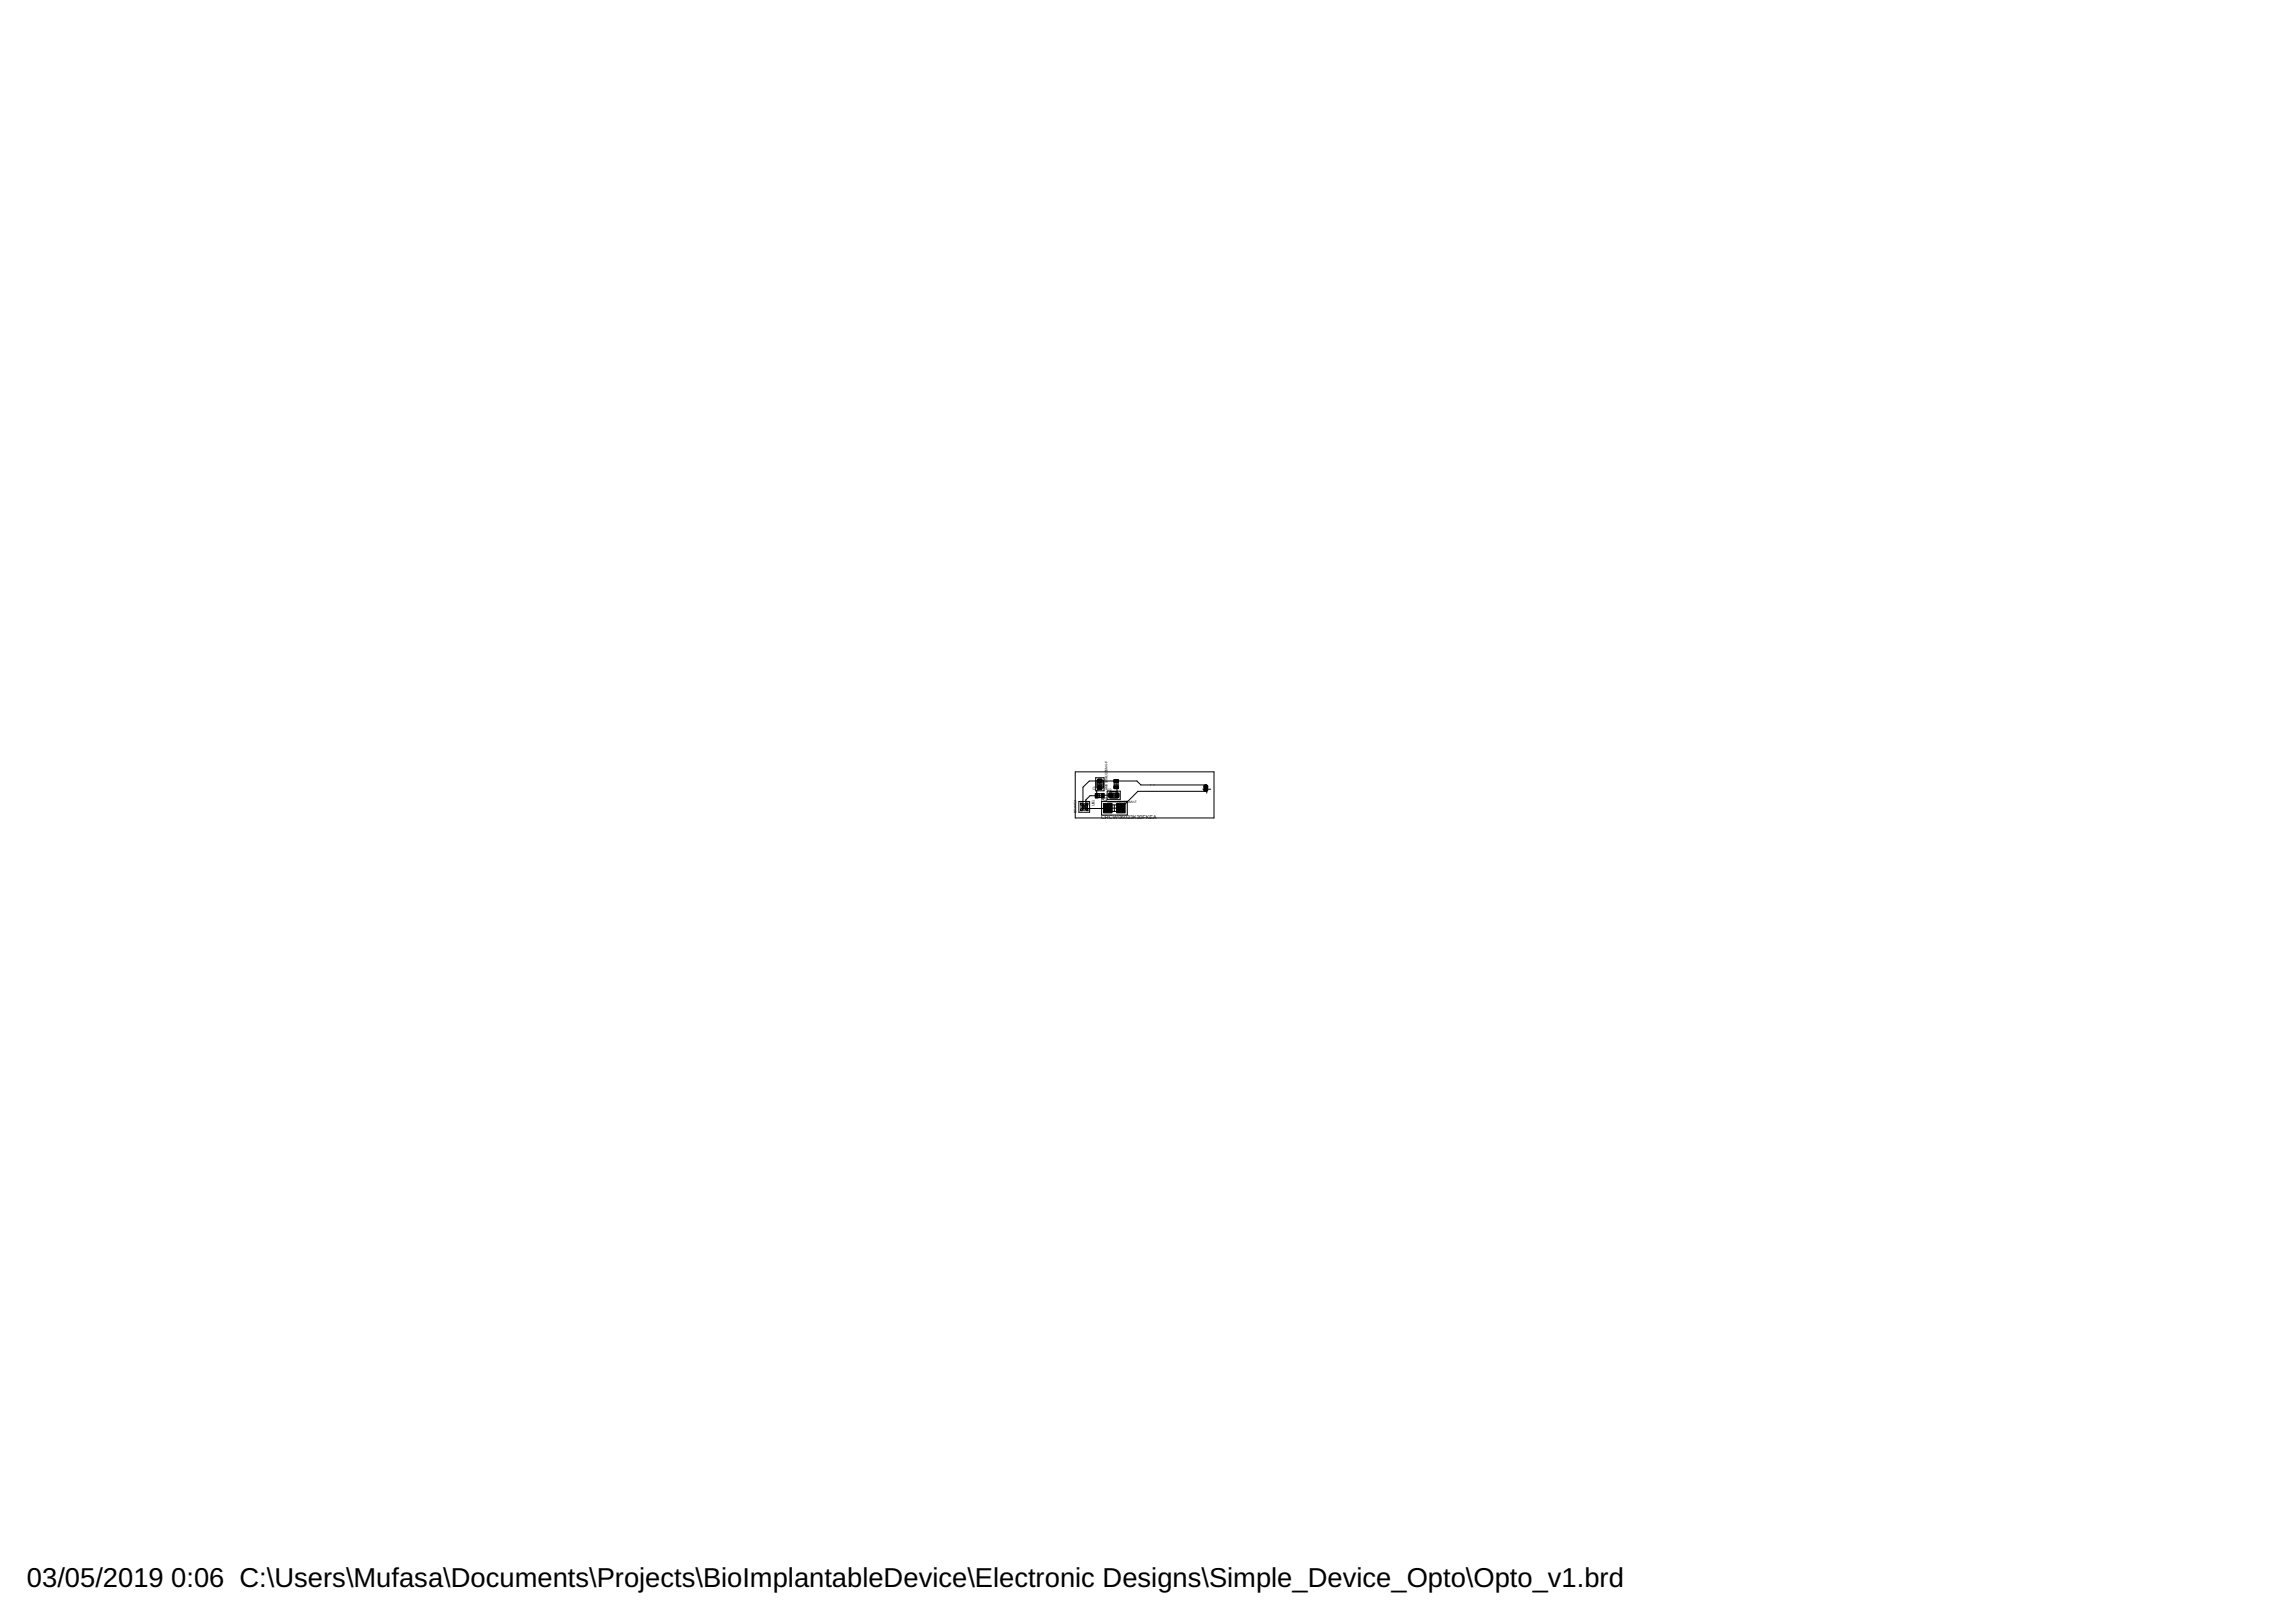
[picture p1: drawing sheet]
<svg xmlns="http://www.w3.org/2000/svg" width="297mm" height="210mm" viewBox="0 0 297 210" stroke-linecap="round" stroke-linejoin="round" font-family="sans-serif">
<defs><g id="words">
<g font-size="3.5">
<text x="3.5" y="205.4">03/05/2019</text>
<text x="22.2" y="205.4">0:06 C:\Users\Mufasa\Documents\Projects\BioImplantableDevice\Electronic Designs\Simple_Device_Opto\Opto_v1.brd</text>
</g>
<g font-size=".7">
<text x="142.4" y="103.7">R1</text>
<text x="142.4" y="106">CRCW06033K30FKEA</text>
</g>
<text font-size=".5" x="141.6" y="104.3" transform="rotate(-90 141.6 104.3)">U$1</text>
<g font-size=".4">
<text x="139.3" y="105.2" transform="rotate(-90 139.3 105.2)">BGA4C4</text>
<text x="141.7" y="102.3" transform="rotate(-90 141.7 102.3)">C1</text>
<text x="143.3" y="102.3">C2</text>
<text x="143.3" y="103.9">AMK105BJ225MV-F</text>
<text x="143.3" y="102.3" transform="rotate(-90 143.3 102.3)">AMK105BJ225MV-F</text>
</g>
</g></defs>
<g fill="#000" stroke="#000" stroke-width=".13">
<path d="M140.4 103.7l.1 .1z" fill-rule="evenodd"/>
<path d="M142 101.7h.5v.4h-.5z" fill-rule="evenodd"/>
<path d="M142 100.8h.5v.5h-.5z" fill-rule="evenodd"/>
<path d="M143.4 102.7h.5v.5h-.5z" fill-rule="evenodd"/>
<path d="M144.3 102.7h.4v.5h-.4z" fill-rule="evenodd"/>
<circle cx="140.1" cy="104.2" r=".13"/>
<circle cx="140.1" cy="104.6" r=".13"/>
<circle cx="140.5" cy="104.6" r=".13"/>
<circle cx="140.5" cy="104.2" r=".13"/>
<circle cx="156" cy="102.2" r=".25"/>
<circle cx="156" cy="101.8" r=".25"/>
</g>
<path d="M141.7 102.7h.4v.6h-.4zM141.8 102.7h.2v.5h-.2zM142.5 102.7h.4v.6h-.4zM142.6 102.7h.2v.5h-.2zM142.8 104h1.1v1.2h-1.1zM143.3 104.1h.5v1h-.5zM144.1 100.9h.6v.4h-.6zM144.1 101.7h.6v.4h-.6zM144.1 101h.6v.2h-.6zM144.1 101.8h.6v.2h-.6zM144.5 104h1.1v1.2h-1.1zM144.5 104.1h.5v1h-.5z" fill="#000" stroke="#000" stroke-width=".13"/>
<g fill="none" stroke="#000" stroke-width=".13">
<path d="M139.1 99.9h18v6h-18zM139.6 103.7h1.4v1.4h-1.4zM139.8 104.7v.2h.2M139.8 104h.9v.8h-.9zM140 104.4h.5M140 103.9h-.2v.3M140.3 104.2v.5M140.5 103.9h.3v.3M140.8 104.7v.2h-.3M141.8 100.6h1v1.7h-1zM141.8 102.7h1v.5h-1zM141.8 101v1"/>
<path d="M142 103h.5M142 101h.6v1h-.6zM142 101.5h.6M142.3 102.7v.5M142.3 101.9l-.4 .4v.7h-.9l-.5 .5v.7M142.3 101.2v.5M142.5 103.7h3.3v1.8h-3.3zM142.8 101v1M143.2 102.4h1.7v1h-1.7zM143.3 104.6h-2.8M143.6 102.6h1v.6h-1zM143.6 102.4h1"/>
<path d="M143.6 103.4h1M143.7 102.9l-1 .1M143.8 104.6h.8M143.8 102.9h.6M143.8 104.2h.7M143.8 105h.7M144.1 102.7v.5M144.1 101h.6v1h-.6zM144.1 101.5h.6M144.2 104.2v.8M144.4 101.9l.1 .1v.9M144.4 101.2v.5"/>
<path d="M155.6 102.1h1M156 101.8l-.2-.2h-8.2l-.5-.5h-6.2l-.8 .8v2.7M156 102.2l-.2 .2h-8.6l-2.2 2.2M156.1 101.9h-.2v.2M156.1 101.6v1"/>
</g>
<use href="#words"/>
</svg>
